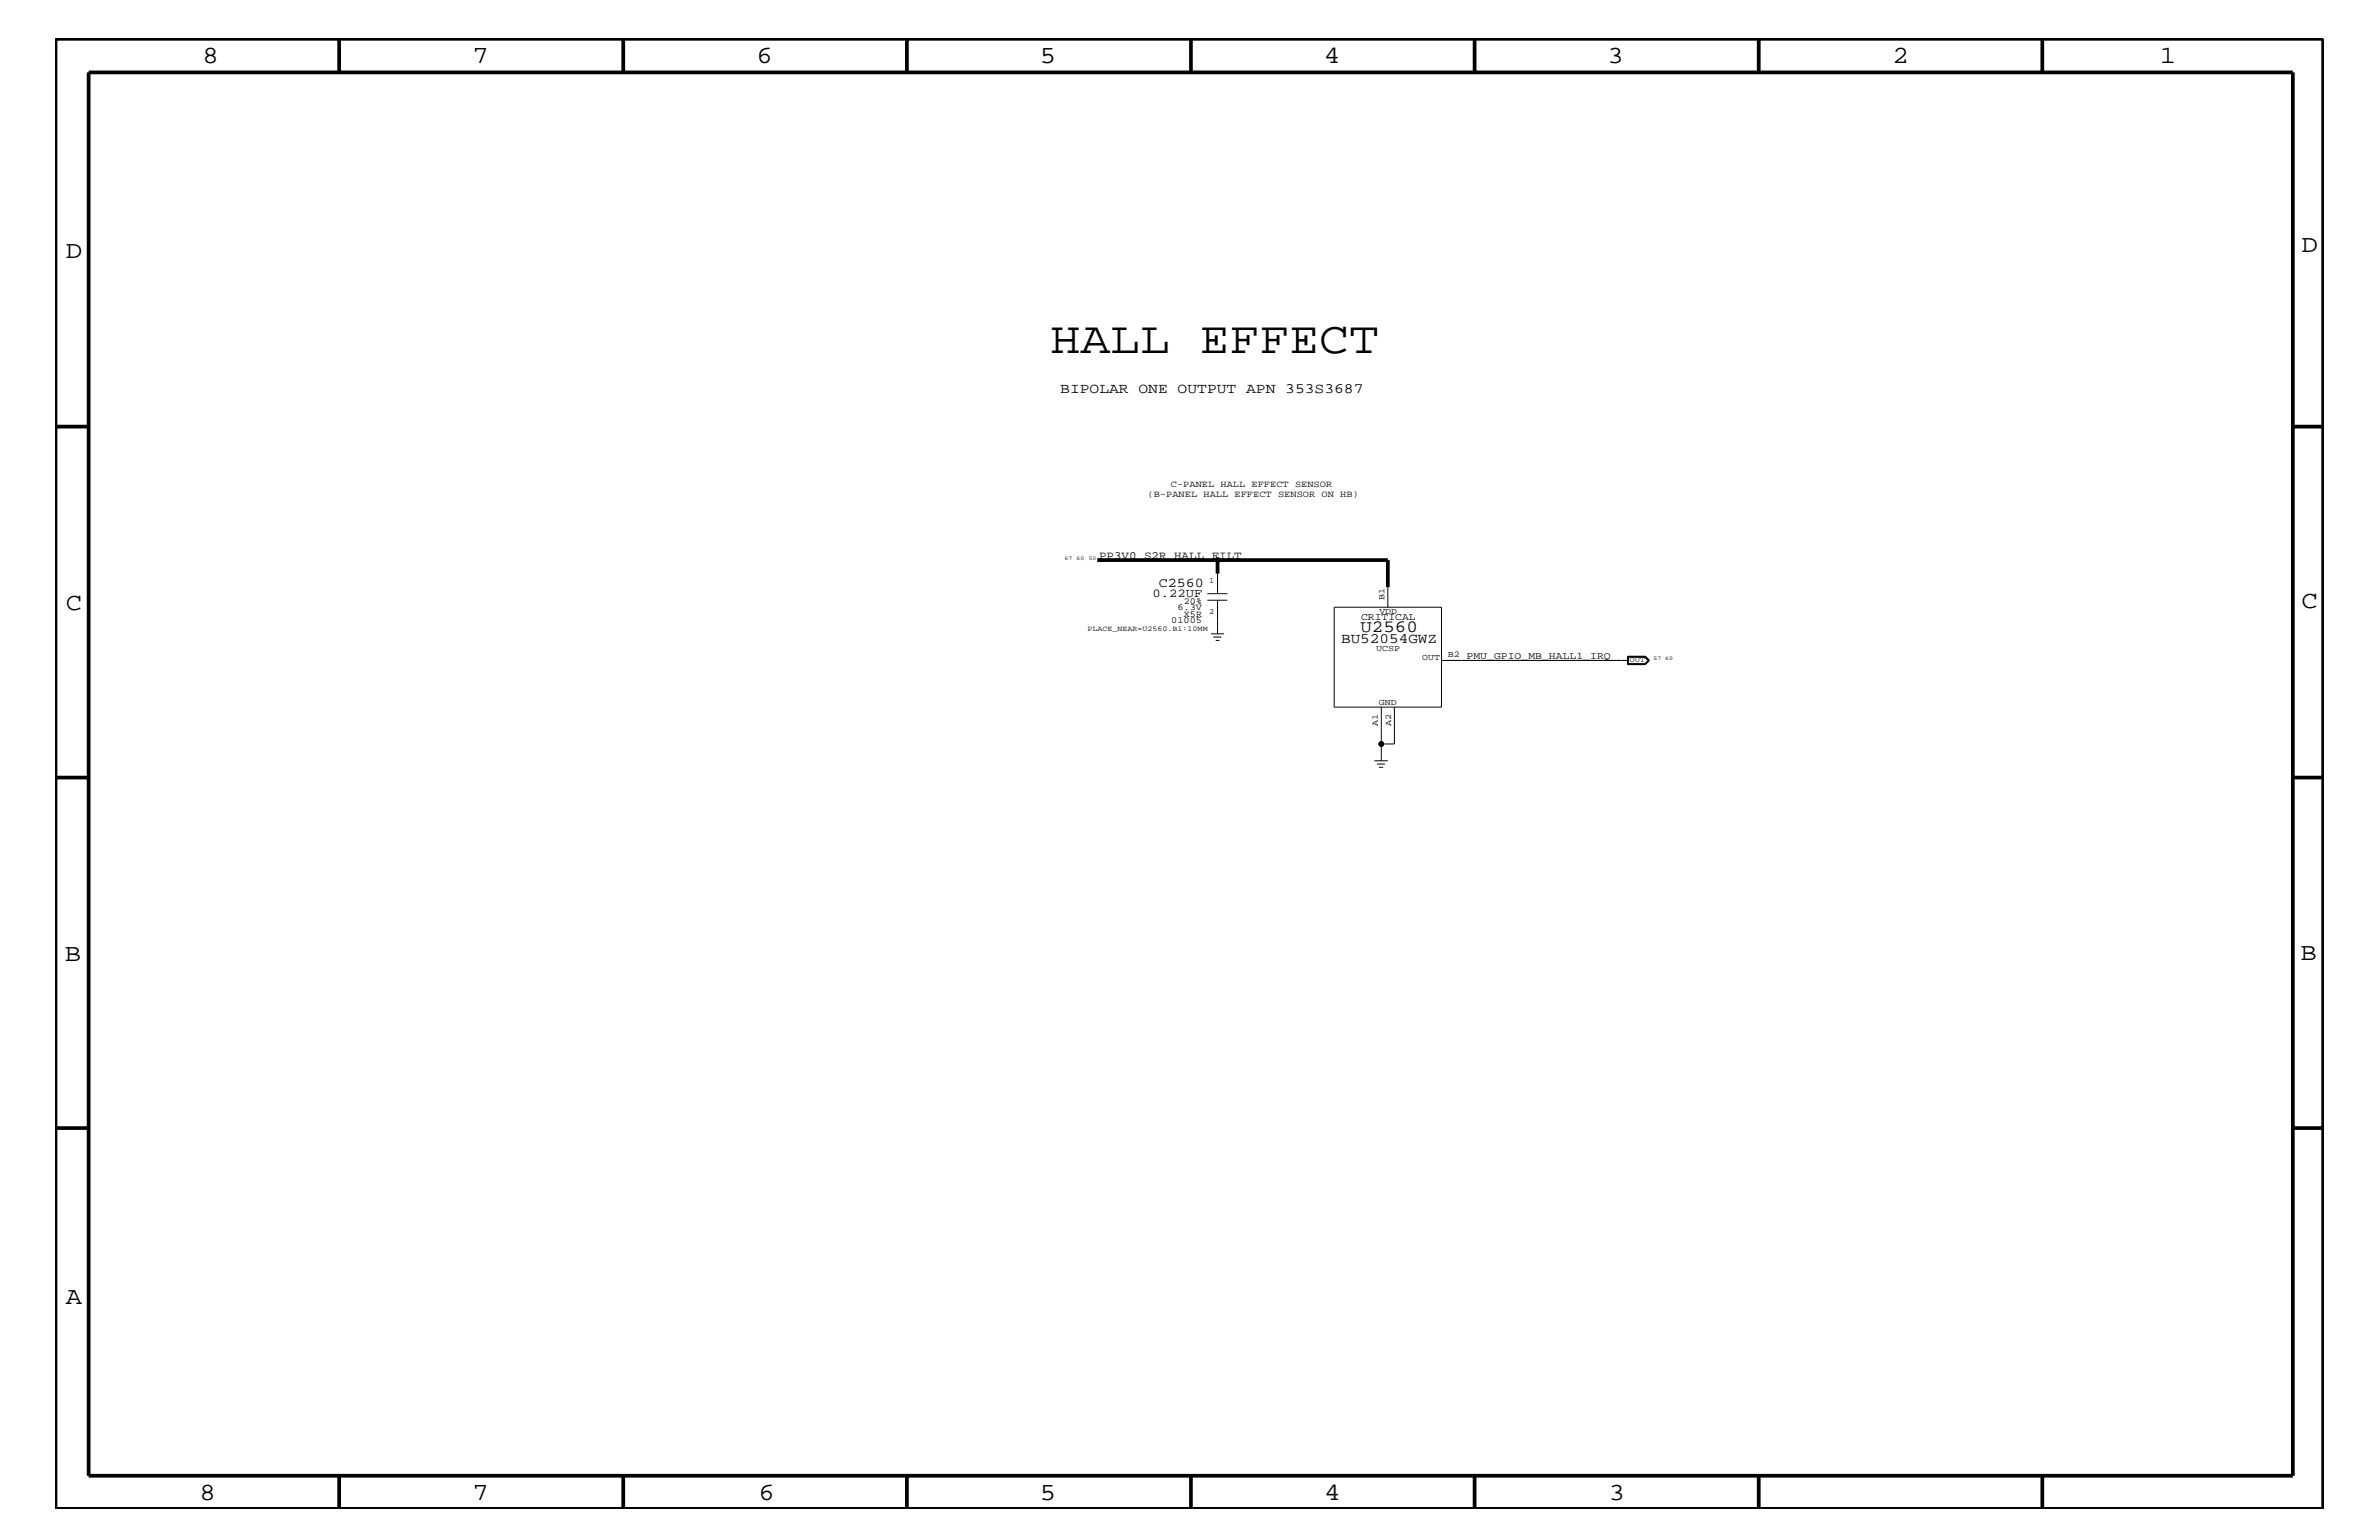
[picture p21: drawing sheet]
<svg xmlns="http://www.w3.org/2000/svg" width="432mm" height="279mm" viewBox="0 0 432 279" stroke-linecap="round" stroke-linejoin="round" font-family="sans-serif">
<defs><g id="words">
<text font-size="8.2" x="190.7" y="64">HALL EFFECT</text>
<g font-size="4.5">
<text x="36.7" y="11.5">8</text>
<text x="85.8" y="11.5">7</text>
<text x="137.3" y="11.5">6</text>
<text x="188.7" y="11.5">5</text>
<text x="240.3" y="11.5">4</text>
<text x="291.8" y="11.5">3</text>
<text x="343.5" y="11.5">2</text>
<text x="392" y="11.5">1</text>
<text x="11.9" y="46.8">D</text>
<text x="417.7" y="45.7">D</text>
<text x="11.9" y="110.6">C</text>
<text x="417.7" y="110.4">C</text>
<text x="11.8" y="174.3">B</text>
<text x="417.6" y="174.2">B</text>
<text x="11.9" y="236.7">A</text>
<text x="36.2" y="272.1">8</text>
<text x="85.8" y="272.1">7</text>
<text x="137.7" y="272.1">6</text>
<text x="188.7" y="272.1">5</text>
<text x="240.4" y="272.1">4</text>
<text x="292" y="272.1">3</text>
</g>
<text font-size="3.1" x="246.9" y="114.7">U2560</text>
<g font-size="2.6">
<text x="192.4" y="71.3">BIPOLAR ONE OUTPUT APN 353S3687</text>
<text x="243.4" y="116.7">BU52054GWZ</text>
</g>
<text font-size="2.5" x="210.3" y="106.5">C2560</text>
<text font-size="2.2" x="209.2" y="108.3">0.22UF</text>
<text font-size="2" x="199.5" y="101.4">PP3V0_S2R_HALL_FILT</text>
<g font-size="1.9">
<text x="247.1" y="112.6">CRITICAL</text>
<text x="266.2" y="119.6">PMU_GPIO_MB_HALL1_IRQ</text>
</g>
<g font-size="1.7">
<text x="212.5" y="88.3">C-PANEL HALL EFFECT SENSOR</text>
<text x="208.3" y="90.1">(B-PANEL HALL EFFECT SENSOR ON HB)</text>
<text x="212.6" y="113.1">01005</text>
<text x="213.7" y="110.6">6.3V</text>
<text x="214.9" y="109.5">20%</text>
<text x="214.9" y="111.9">X5R</text>
</g>
<g font-size="1.6">
<text x="250.4" y="111.4">VDD</text>
<text x="251.3" y="108.9" transform="rotate(-90 251.3 108.9)">B1</text>
<text x="249.8" y="118.1">UCSP</text>
<text x="258.1" y="119.8">OUT</text>
<text x="262.8" y="119.2">B2</text>
<text x="250.1" y="131.8" transform="rotate(-90 250.1 131.8)">A1</text>
<text x="250.3" y="127.9">GND</text>
<text x="252.5" y="131.8" transform="rotate(-90 252.5 131.8)">A2</text>
</g>
<g font-size="1.4">
<text x="219.5" y="105.9">1</text>
<text x="219.5" y="111.4">2</text>
<text x="197.4" y="114.4">PLACE_NEAR=U2560.B1:10MM</text>
<text x="295.7" y="120.2">OUT</text>
</g>
<g font-size="1">
<text x="193.2" y="101.6">67</text>
<text x="195.4" y="101.6">60</text>
<text x="197.6" y="101.6">50</text>
<text x="300.1" y="119.8">57 60</text>
</g>
</g></defs>
<g fill="none" stroke="#000" stroke-width=".18">
<path d="M219.1 108.9h3.7M219.1 107.7h3.7M219.8 115h2.4M220.2 115.6h1.5M220.7 116.2h.6M221 104.1v3.6M221 108.9v6.1M242.2 110.2h19.4v18.1h-19.4zM251.9 106.5v3.7M261.6 119.8h33.9M295.4 119.1h3.2l.8 .7-.8 .8h-3.2zM295.4 119.1h3.2"/>
<path d="M295.5 119.1v1.4M295.5 119.2h3.1l.5 .6-.5 .6h-3.1M298.6 119.1l.6 .7-.6 .7M298.6 119.1l.7 .7-.7 .7M249.4 138h2.5M250 138.6h1.4M250.3 139.2h.8M250.7 128.3v6.7M253.1 128.3v6.7h-2.4v3M295.4 120.5h3.2"/>
<circle cx="221" cy="101.6" r=".42"/>
<circle cx="250.7" cy="135" r=".42"/>
</g>
<g fill="none" stroke="#000" stroke-width=".68" stroke-linecap="butt">
<path d="M10.1 7h411.6v266.8h-411.6zM16.1 13.1h400.1v254.6h-400.1zM61.6 7v6.1M113.1 7v6.1M164.6 7v6.1M216.2 7v6.1M267.6 7v6.1M319.2 7v6.1M370.7 7v6.1M10.1 77.4h6M416.2 77.4h5.5M199.1 101.6h21.9"/>
<path d="M221 104.1v-2.5h30.9v4.9M10.1 141.1h6M416.2 141.1h5.5M10.1 204.7h6M416.2 204.7h5.5M61.6 267.7v6.1M113.1 267.7v6.1M164.6 267.7v6.1M216.2 268v5.8M267.6 267.7v6.1M319.2 267.7v6.1M370.7 267.7v6.1"/>
</g>
<g fill="#000">
<circle cx="221" cy="101.6" r=".42"/>
<circle cx="250.7" cy="135" r=".42"/>
</g>
<use href="#words"/>
</svg>
